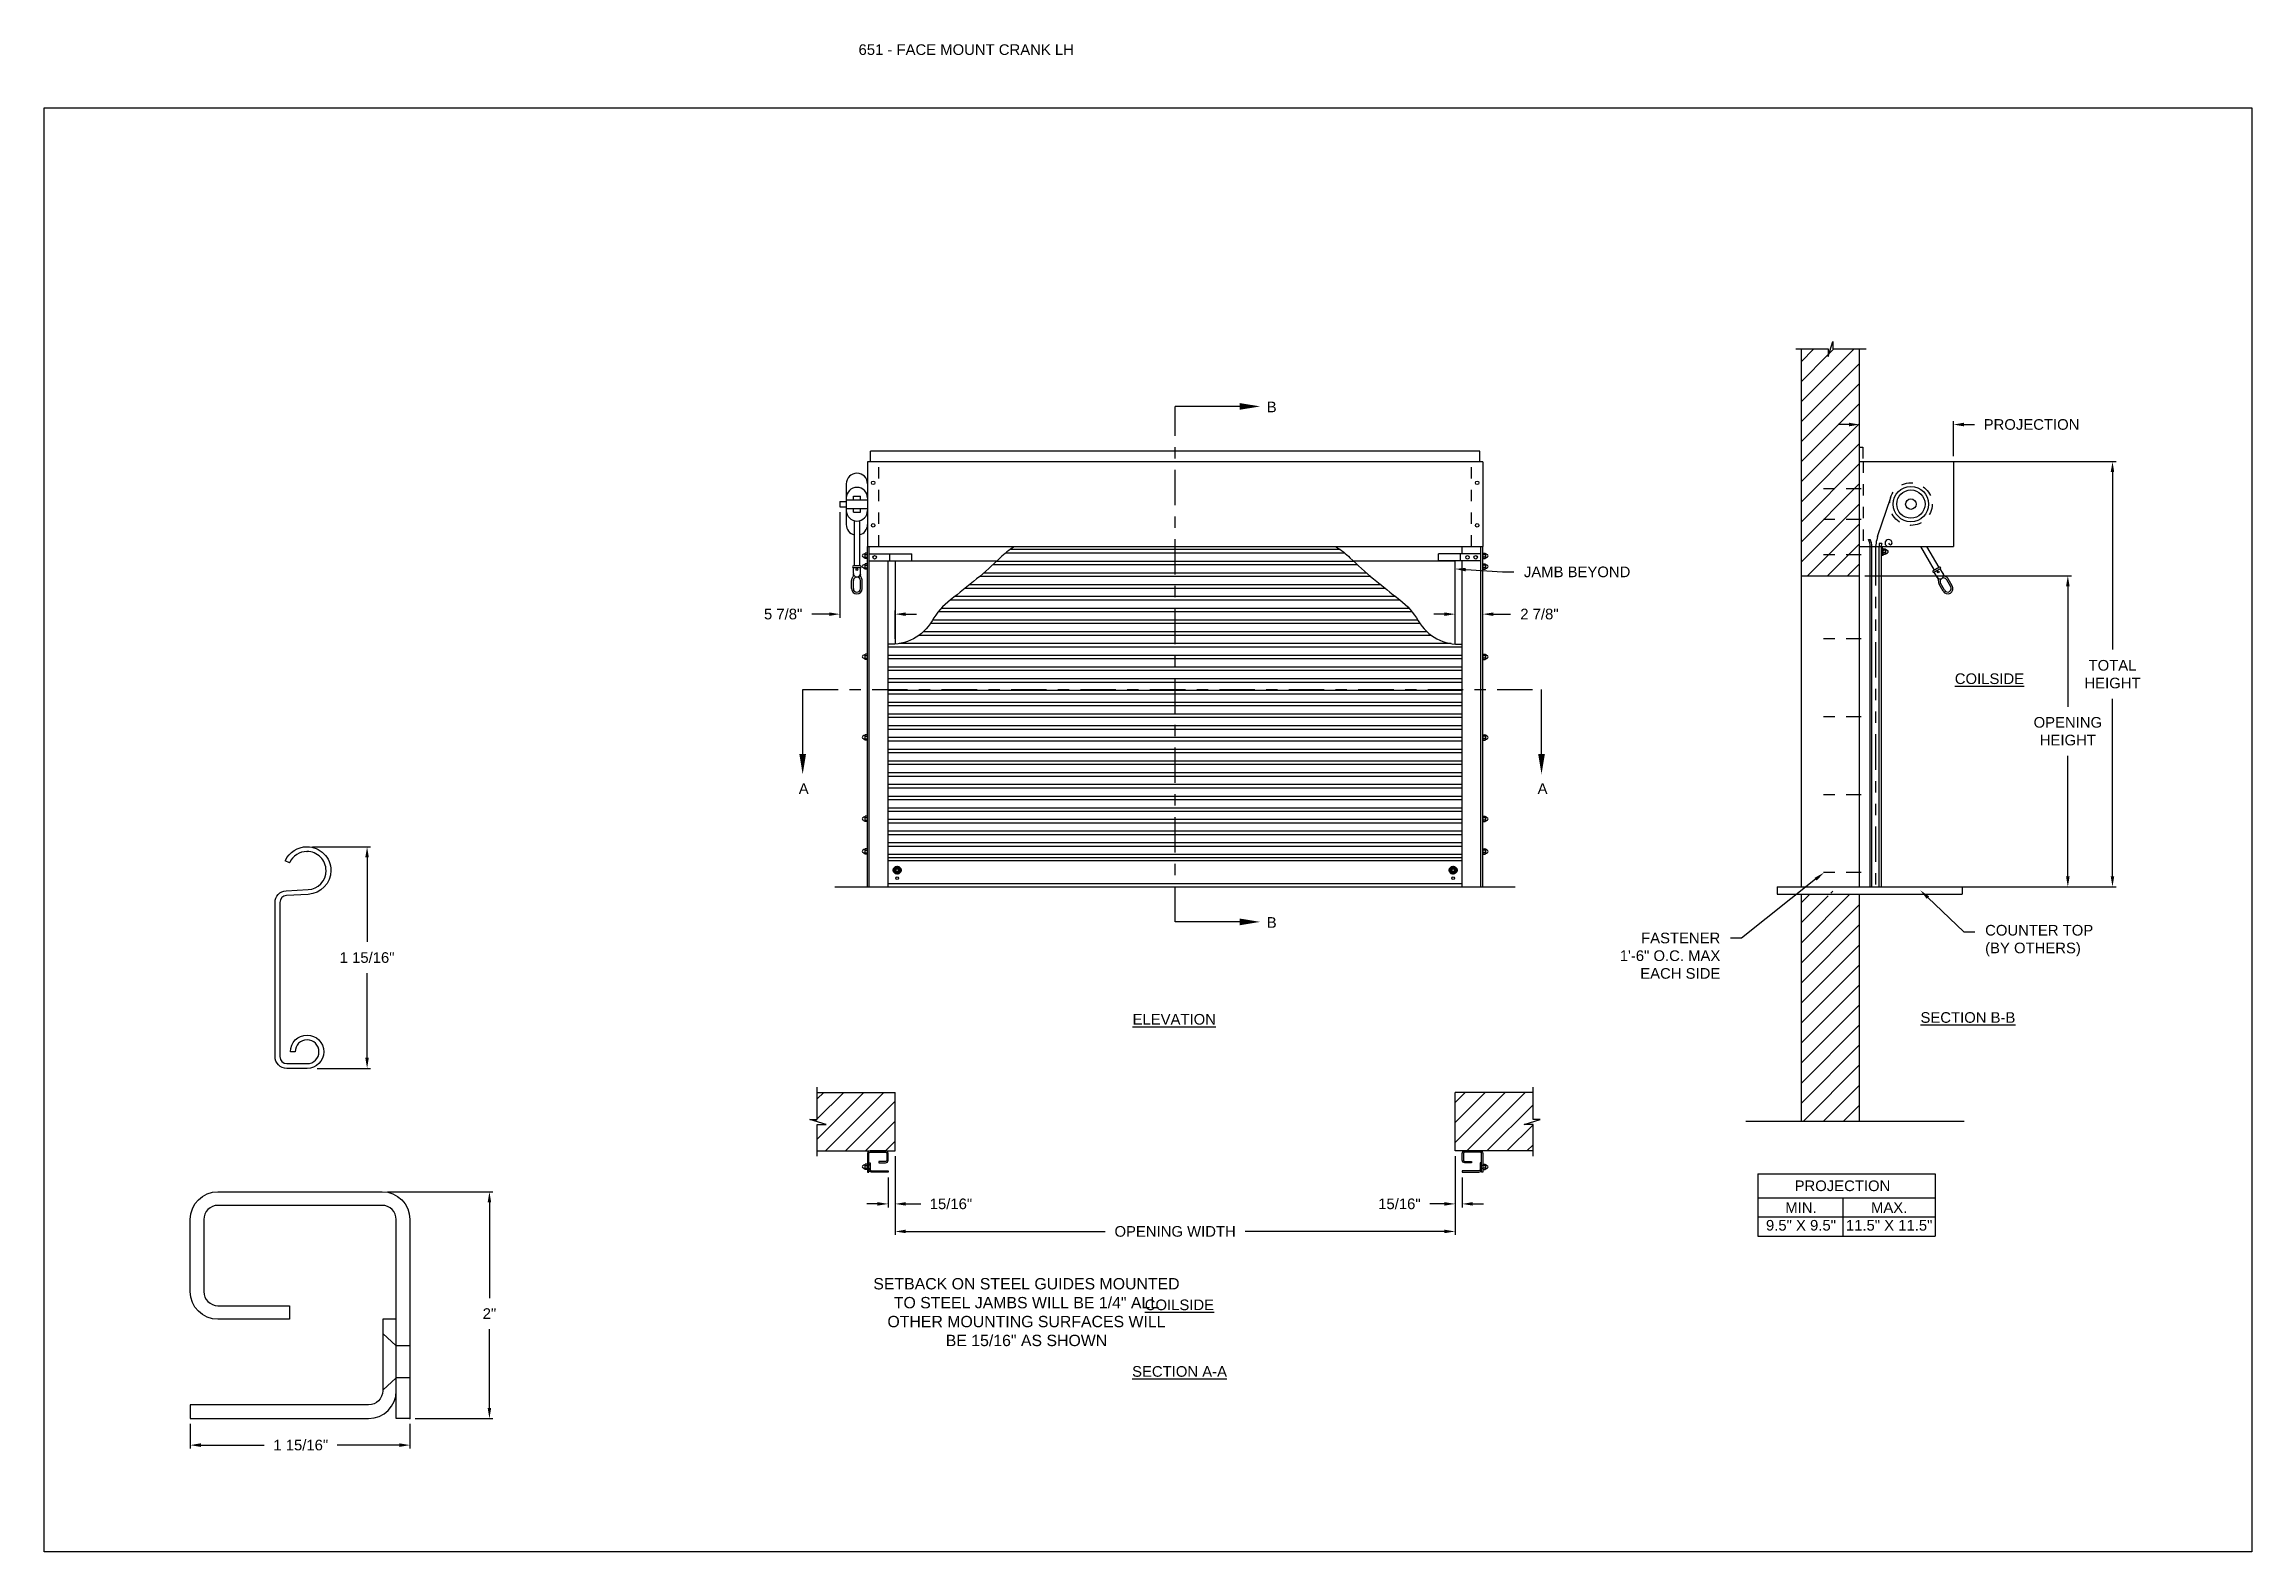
# Model space of a CAD drawing. Header units: inches. Extents: x 169.6 to 213.7, y 214.8 to 266.5.
# Drawn here: x 169.59 to 189.06, y 234.45 to 247.74 of the extents above; entities that cross this region are included whole.
import ezdxf
from ezdxf import colors
from ezdxf.entities.mleader import LeaderData, LeaderLine
from ezdxf.math import Vec2, Vec3

# ---------------------------------------------------------------- set-up
doc = ezdxf.new("R2010")
doc.units = ezdxf.units.IN
doc.header["$LTSCALE"] = 0.25
doc.header["$MEASUREMENT"] = 0
for name, pattern in [('CENTER', [2, 1.25, -0.25, 0.25, -0.25]), ('CENTER2', [1.125, 0.75, -0.125, 0.125, -0.125]), ('HIDDEN', [0.375, 0.25, -0.125]), ('HIDDEN2', [0.1875, 0.125, -0.0625]), ('PHANTOM', [2.5, 1.25, -0.25, 0.25, -0.25, 0.25, -0.25])]:
    doc.linetypes.add(name, pattern=pattern)
for name, color, linetype in [('ANNOTATIONS', 1, 'Continuous'), ('CRANK LH', 7, 'Continuous'), ('DETAILS', 4, 'Continuous'), ('SECTION CUTS', 6, 'CENTER')]:
    doc.layers.add(name, color=color, linetype=linetype)
doc.styles.add('ARIAL', font='arial.ttf', dxfattribs={"height": 0.09375})
doc.styles.get("Standard").update_dxf_attribs({"font": 'romans.shx'})
doc.dimstyles.new('ARIAL', dxfattribs={"dimtxt": 0.09375, "dimasz": 0.09375, "dimexe": 0.03125, "dimexo": 0.046875, "dimgap": 0.09, "dimtad": 0, "dimtih": 1, "dimtoh": 1, "dimdec": 4, "dimzin": 0, "dimdsep": 46, "dimlunit": 4, "dimtxsty": 'ARIAL', "dimcen": 0.09, "dimadec": 0, "dimazin": 0, "dimtfac": 1, "dimtdec": 4, "dimtix": 1, "dimtofl": 0, "dimtmove": 0, "dimatfit": 3, "dimfxl": 0.18, "dimfrac": 2, "dimtolj": 1, "dimtzin": 0, "dimarcsym": 0})
doc.dimstyles.new('STANDARD$0', dxfattribs={"dimtxt": 0.09375, "dimasz": 0.09375, "dimexe": 0.03125, "dimexo": 0.046875, "dimgap": 0.09, "dimtad": 0, "dimtih": 1, "dimtoh": 1, "dimdec": 4, "dimzin": 0, "dimdsep": 46, "dimtxsty": 'ARIAL', "dimcen": 0.09, "dimadec": 0, "dimazin": 0, "dimtfac": 1, "dimtdec": 4, "dimtofl": 0, "dimtmove": 0, "dimatfit": 1, "dimfxl": 1, "dimtolj": 1, "dimtzin": 0, "dimarcsym": 0})
pattern_1 = [(45, (-17.93396, -18.00192), (-0.088388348, 0.088388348), [])]
pattern_2 = [(45, (-18.69422, -18.00192), (-0.08838835, 0.08838835), [])]

msp = doc.modelspace()

# ---------------------------------------------------------------- texts
at = {"layer": 'ANNOTATIONS', "insert": (176.77122, 247.74099), "char_height": 0.09375, "width": 6.6097632, "attachment_point": 1, "line_spacing_factor": 0.86134, "style": 'ARIAL'}
msp.add_mtext('651 - FACE MOUNT CRANK LH', dxfattribs=at)
at = {"layer": 'ANNOTATIONS', "char_height": 0.09375, "attachment_point": 2, "style": 'ARIAL'}
for s, insert, width in [('{\\LCOILSIDE}', (186.74487, 242.19346), 1.3823677), ('{\\LELEVATION}', (179.55534, 239.18997), 3.0834986), ('{\\LSECTION B-B}', (186.55482, 239.20594), 1.3823677), ('{\\LCOILSIDE}', (179.60081, 236.6719), 1.3823677), ('{\\LSECTION A-A}', (179.60195, 236.08446), 1.3823677)]:
    msp.add_mtext(s, dxfattribs=dict(at, insert=insert, width=width))
for s, width, insert in [('PROJECTION ', 1.7594917, (185.44839, 237.72184)), ('MIN.\\P9.5" X 9.5" ', 0.6711642, (185.08236, 237.52985)), ('MAX.\\P11.5" X 11.5"', 0.7869326, (185.86001, 237.52985))]:
    msp.add_mtext_dynamic_manual_height_columns(s, width=width, gutter_width=1.36268, heights=[0], dxfattribs=dict(at, insert=insert))
at = {"layer": 'ANNOTATIONS', "linetype": 'Continuous', "insert": (176.90145, 236.86112), "char_height": 0.1, "attachment_point": 1, "style": 'ARIAL'}
msp.add_mtext('\\pxqc;SETBACK ON STEEL GUIDES MOUNTED\\PTO STEEL JAMBS WILL BE 1/4" ALL\\POTHER MOUNTING SURFACES WILL\\PBE 15/16" AS SHOWN', dxfattribs=at)
at = {"layer": 'SECTION CUTS', "style": 'ARIAL'}
for s, p in [('B', (180.37124, 244.49605)), ('A', (176.24391, 241.13043)), ('A', (182.75987, 241.13043)), ('B', (180.37124, 239.95033))]:
    msp.add_text(s, height=0.09375, dxfattribs=at).set_placement(p)

# ---------------------------------------------------------------- blocks, each defined once
blk = doc.blocks.new('*D20')
at = {"layer": 'ANNOTATIONS', "color": 0, "lineweight": -2, "transparency": 16777216}
for p, q in [((170.877, 235.575), (170.877, 235.357)), ((172.814, 235.575), (172.814, 235.357)), ((170.971, 235.388), (171.53, 235.388)), ((172.721, 235.388), (172.173, 235.388))]:
    blk.add_line(p, q, dxfattribs=at)
at = {"layer": 'ANNOTATIONS', "color": 0, "transparency": 16777216}
for points in [[(170.971, 235.404), (170.971, 235.372), (170.877, 235.388)], [(172.721, 235.404), (172.721, 235.372), (172.814, 235.388)]]:
    blk.add_solid(points, dxfattribs=at)
at = {"layer": 'defpoints', "color": 0, "transparency": 16777216}
for p in [(170.877, 235.622), (172.814, 235.622), (170.877, 235.388)]:
    blk.add_point(p, dxfattribs=at)
at = {"layer": 'ANNOTATIONS', "color": 0, "transparency": 16777216, "insert": (171.852, 235.388), "char_height": 0.09375, "attachment_point": 5, "style": 'ARIAL'}
blk.add_mtext('\\A1;1 15/16"', dxfattribs=at)
blk = doc.blocks.new('*D21')
at = {"layer": 'ANNOTATIONS', "color": 0, "lineweight": -2, "transparency": 16777216}
for p, q in [((172.616, 237.622), (173.547, 237.622)), ((173.516, 237.529), (173.516, 236.685)), ((173.516, 235.716), (173.516, 236.411)), ((172.861, 235.622), (173.547, 235.622))]:
    blk.add_line(p, q, dxfattribs=at)
at = {"layer": 'ANNOTATIONS', "color": 0, "transparency": 16777216}
for points in [[(173.5, 237.529), (173.531, 237.529), (173.516, 237.622)], [(173.5, 235.716), (173.531, 235.716), (173.516, 235.622)]]:
    blk.add_solid(points, dxfattribs=at)
at = {"layer": 'defpoints', "color": 0, "transparency": 16777216}
for p in [(172.569, 237.622), (173.516, 237.622), (172.814, 235.622)]:
    blk.add_point(p, dxfattribs=at)
at = {"layer": 'ANNOTATIONS', "color": 0, "transparency": 16777216, "insert": (173.516, 236.548), "char_height": 0.0938, "attachment_point": 5, "style": 'ARIAL'}
blk.add_mtext('\\A1;2"', dxfattribs=at)
blk = doc.blocks.new('*D19')
at = {"layer": 'ANNOTATIONS', "color": 0, "lineweight": -2, "transparency": 16777216}
for p, q in [((177.094, 237.936), (177.094, 237.241)), ((182.032, 237.936), (182.032, 237.241)), ((177.188, 237.272), (178.947, 237.272)), ((181.938, 237.272), (180.18, 237.272))]:
    blk.add_line(p, q, dxfattribs=at)
at = {"layer": 'ANNOTATIONS', "color": 0, "transparency": 16777216}
for points in [[(177.188, 237.288), (177.188, 237.257), (177.094, 237.272)], [(181.938, 237.288), (181.938, 237.257), (182.032, 237.272)]]:
    blk.add_solid(points, dxfattribs=at)
at = {"layer": 'defpoints', "color": 0, "transparency": 16777216}
for p in [(177.094, 237.982), (182.032, 237.982), (182.032, 237.272)]:
    blk.add_point(p, dxfattribs=at)
at = {"layer": 'ANNOTATIONS', "color": 0, "transparency": 16777216, "insert": (179.563, 237.272), "char_height": 0.09375, "width": 2.38041, "attachment_point": 5, "style": 'ARIAL'}
blk.add_mtext('\\A1;OPENING WIDTH', dxfattribs=at)
blk = doc.blocks.new('*D17')
at = {"layer": 'ANNOTATIONS', "color": 0, "lineweight": -2, "transparency": 16777216}
for p, q in [((182.032, 237.936), (182.032, 237.484)), ((182.094, 237.748), (182.094, 237.484)), ((181.938, 237.515), (181.808, 237.515)), ((182.188, 237.515), (182.282, 237.515))]:
    blk.add_line(p, q, dxfattribs=at)
at = {"layer": 'ANNOTATIONS', "color": 0, "transparency": 16777216}
for points in [[(181.938, 237.531), (181.938, 237.5), (182.032, 237.515)], [(182.188, 237.531), (182.188, 237.5), (182.094, 237.515)]]:
    blk.add_solid(points, dxfattribs=at)
at = {"layer": 'defpoints', "color": 0, "transparency": 16777216}
for p in [(182.032, 237.982), (182.094, 237.795), (182.094, 237.515)]:
    blk.add_point(p, dxfattribs=at)
at = {"layer": 'ANNOTATIONS', "color": 0, "transparency": 16777216, "insert": (181.541, 237.515), "char_height": 0.0938, "attachment_point": 5, "style": 'ARIAL'}
blk.add_mtext('\\A1;15/16"', dxfattribs=at)
blk = doc.blocks.new('*D18')
at = {"layer": 'ANNOTATIONS', "color": 0, "lineweight": -2, "transparency": 16777216}
for p, q in [((177.094, 237.936), (177.094, 237.484)), ((177.032, 237.748), (177.032, 237.484)), ((176.938, 237.515), (176.844, 237.515)), ((177.188, 237.515), (177.319, 237.515))]:
    blk.add_line(p, q, dxfattribs=at)
at = {"layer": 'ANNOTATIONS', "color": 0, "transparency": 16777216}
for points in [[(176.938, 237.531), (176.938, 237.5), (177.032, 237.515)], [(177.188, 237.531), (177.188, 237.5), (177.094, 237.515)]]:
    blk.add_solid(points, dxfattribs=at)
at = {"layer": 'defpoints', "color": 0, "transparency": 16777216}
for p in [(177.094, 237.982), (177.032, 237.795), (177.032, 237.515)]:
    blk.add_point(p, dxfattribs=at)
at = {"layer": 'ANNOTATIONS', "color": 0, "transparency": 16777216, "insert": (177.586, 237.515), "char_height": 0.0938, "attachment_point": 5, "style": 'ARIAL'}
blk.add_mtext('\\A1;15/16"', dxfattribs=at)
blk = doc.blocks.new('*X8')
at = {"color": 0, "linetype": 'Continuous'}
for p, q in [((2.144, 5.299), (2.185, 5.339)), ((2.144, 5.304), (2.18, 5.339)), ((2.144, 5.309), (2.174, 5.339)), ((2.145, 5.294), (2.189, 5.338)), ((2.146, 5.317), (2.167, 5.338)), ((2.147, 5.29), (2.193, 5.336)), ((2.149, 5.287), (2.167, 5.305)), ((2.151, 5.284), (2.168, 5.3)), ((2.154, 5.281), (2.17, 5.297)), ((2.157, 5.278), (2.174, 5.295)), ((2.16, 5.276), (2.178, 5.294)), ((2.164, 5.274), (2.209, 5.319)), ((2.168, 5.272), (2.211, 5.315)), ((2.172, 5.271), (2.212, 5.311)), ((2.177, 5.271), (2.212, 5.306)), ((2.178, 5.316), (2.196, 5.334)), ((2.183, 5.315), (2.2, 5.332)), ((2.183, 5.271), (2.212, 5.3)), ((2.186, 5.313), (2.203, 5.329)), ((2.188, 5.31), (2.205, 5.326)), ((2.189, 5.305), (2.207, 5.323)), ((2.191, 5.273), (2.21, 5.293))]:
    blk.add_line(p, q, dxfattribs=at)
blk = doc.blocks.new('*D14')
at = {"layer": 'ANNOTATIONS', "color": 0, "lineweight": -2, "transparency": 16777216}
for p, q in [((185.505, 244.388), (185.411, 244.388)), ((185.598, 244.234), (185.598, 244.419)), ((186.427, 244.108), (186.427, 244.419)), ((186.521, 244.388), (186.614, 244.388))]:
    blk.add_line(p, q, dxfattribs=at)
at = {"layer": 'ANNOTATIONS', "color": 0, "transparency": 16777216}
for points in [[(185.505, 244.404), (185.505, 244.372), (185.598, 244.388)], [(186.521, 244.404), (186.521, 244.372), (186.427, 244.388)]]:
    blk.add_solid(points, dxfattribs=at)
at = {"layer": 'defpoints', "color": 0, "transparency": 16777216}
for p in [(186.427, 244.388), (185.598, 244.187), (186.427, 244.061)]:
    blk.add_point(p, dxfattribs=at)
at = {"layer": 'ANNOTATIONS', "color": 0, "transparency": 16777216, "insert": (187.116, 244.388), "char_height": 0.09375, "attachment_point": 5, "style": 'ARIAL'}
blk.add_mtext('\\A1;PROJECTION', dxfattribs=at)
blk = doc.blocks.new('*D15')
at = {"layer": 'ANNOTATIONS', "color": 0, "lineweight": -2, "transparency": 16777216}
for p, q in [((185.645, 243.054), (187.467, 243.054)), ((187.436, 242.96), (187.436, 241.9)), ((187.436, 240.405), (187.436, 241.465)), ((185.896, 240.311), (187.467, 240.311))]:
    blk.add_line(p, q, dxfattribs=at)
at = {"layer": 'ANNOTATIONS', "color": 0, "transparency": 16777216}
for points in [[(187.42, 242.96), (187.452, 242.96), (187.436, 243.054)], [(187.42, 240.405), (187.452, 240.405), (187.436, 240.311)]]:
    blk.add_solid(points, dxfattribs=at)
at = {"layer": 'defpoints', "color": 0, "transparency": 16777216}
for p in [(185.598, 243.054), (185.849, 240.311), (187.436, 240.311)]:
    blk.add_point(p, dxfattribs=at)
at = {"layer": 'ANNOTATIONS', "color": 0, "transparency": 16777216, "insert": (187.436, 241.683), "char_height": 0.09375, "attachment_point": 5, "style": 'ARIAL'}
blk.add_mtext('\\A1;OPENING \\PHEIGHT', dxfattribs=at)
blk = doc.blocks.new('*D16')
at = {"layer": 'ANNOTATIONS', "color": 0, "lineweight": -2, "transparency": 16777216}
for p, q in [((186.395, 244.061), (187.861, 244.061)), ((187.83, 243.968), (187.83, 242.404)), ((187.83, 240.405), (187.83, 241.969)), ((186.395, 240.311), (187.861, 240.311))]:
    blk.add_line(p, q, dxfattribs=at)
at = {"layer": 'ANNOTATIONS', "color": 0, "transparency": 16777216}
for points in [[(187.814, 243.968), (187.845, 243.968), (187.83, 244.061)], [(187.814, 240.405), (187.845, 240.405), (187.83, 240.311)]]:
    blk.add_solid(points, dxfattribs=at)
at = {"layer": 'defpoints', "color": 0, "transparency": 16777216}
for p in [(186.348, 244.061), (186.348, 240.311), (187.83, 240.311)]:
    blk.add_point(p, dxfattribs=at)
at = {"layer": 'ANNOTATIONS', "color": 0, "transparency": 16777216, "insert": (187.83, 242.186), "char_height": 0.0938, "attachment_point": 5, "style": 'ARIAL'}
blk.add_mtext('\\A1;TOTAL \\PHEIGHT', dxfattribs=at)
blk = doc.blocks.new('*D22')
at = {"layer": 'ANNOTATIONS', "color": 0, "lineweight": -2, "transparency": 16777216}
for p, q in [((176.606, 243.615), (176.606, 242.684)), ((176.512, 242.716), (176.359, 242.716)), ((177.094, 242.499), (177.094, 242.747)), ((177.188, 242.716), (177.282, 242.716))]:
    blk.add_line(p, q, dxfattribs=at)
at = {"layer": 'ANNOTATIONS', "color": 0, "transparency": 16777216}
for points in [[(176.512, 242.731), (176.512, 242.7), (176.606, 242.716)], [(177.188, 242.731), (177.188, 242.7), (177.094, 242.716)]]:
    blk.add_solid(points, dxfattribs=at)
at = {"layer": 'defpoints', "color": 0, "transparency": 16777216}
for p in [(176.606, 243.662), (176.606, 242.716), (177.094, 242.452)]:
    blk.add_point(p, dxfattribs=at)
at = {"layer": 'ANNOTATIONS', "color": 0, "transparency": 16777216, "insert": (176.106, 242.716), "char_height": 0.0938, "attachment_point": 5, "style": 'ARIAL'}
blk.add_mtext('\\A1;5 7/8"', dxfattribs=at)
blk = doc.blocks.new('*D23')
at = {"layer": 'ANNOTATIONS', "color": 0, "lineweight": -2, "transparency": 16777216}
for p, q in [((181.938, 242.716), (181.844, 242.716)), ((182.032, 242.499), (182.032, 242.747)), ((182.276, 242.274), (182.276, 242.747)), ((182.37, 242.716), (182.522, 242.716))]:
    blk.add_line(p, q, dxfattribs=at)
at = {"layer": 'ANNOTATIONS', "color": 0, "transparency": 16777216}
for points in [[(181.938, 242.731), (181.938, 242.7), (182.032, 242.716)], [(182.37, 242.731), (182.37, 242.7), (182.276, 242.716)]]:
    blk.add_solid(points, dxfattribs=at)
at = {"layer": 'defpoints', "color": 0, "transparency": 16777216}
for p in [(182.276, 242.716), (182.032, 242.452), (182.276, 242.227)]:
    blk.add_point(p, dxfattribs=at)
at = {"layer": 'ANNOTATIONS', "color": 0, "transparency": 16777216, "insert": (182.776, 242.716), "char_height": 0.0938, "attachment_point": 5, "style": 'ARIAL'}
blk.add_mtext('\\A1;2 7/8"', dxfattribs=at)
blk = doc.blocks.new('*D61')
at = {"layer": 'ANNOTATIONS', "color": 0, "lineweight": -2, "transparency": 16777216}
for p, q in [((171.954, 240.665), (172.468, 240.665)), ((172.437, 240.571), (172.437, 239.826)), ((172.437, 238.804), (172.437, 239.549)), ((171.996, 238.71), (172.468, 238.71))]:
    blk.add_line(p, q, dxfattribs=at)
at = {"layer": 'ANNOTATIONS', "color": 0, "transparency": 16777216}
for points in [[(172.421, 240.571), (172.452, 240.571), (172.437, 240.665)], [(172.421, 238.804), (172.452, 238.804), (172.437, 238.71)]]:
    blk.add_solid(points, dxfattribs=at)
at = {"layer": 'defpoints', "color": 0, "transparency": 16777216}
for p in [(171.907, 240.665), (171.949, 238.71), (172.437, 238.71)]:
    blk.add_point(p, dxfattribs=at)
at = {"layer": 'ANNOTATIONS', "color": 0, "transparency": 16777216, "insert": (172.437, 239.687), "char_height": 0.09375, "attachment_point": 5, "style": 'ARIAL'}
blk.add_mtext('\\A1;1 15/16"', dxfattribs=at)

# ---------------------------------------------------------------- dimensions: what is measured, and where the dimension line sits
at = {"layer": 'ANNOTATIONS'}
for base, p1, p2, text, picture, middle in [((186.42691, 244.38793), (185.59848, 244.1872), (186.42691, 244.06139), 'PROJECTION', '*D14', (187.11602, 244.38793)), ((182.27611, 242.71561), (182.03197, 242.45202), (182.27611, 242.22688), '2 7/8"', '*D23', (182.77611, 242.71561)), ((177.03197, 237.51516), (177.09447, 237.9825), (177.03197, 237.7951), '15/16"', '*D18', (177.58554, 237.51516)), ((182.09447, 237.51516), (182.03197, 237.9825), (182.09447, 237.7951), '15/16"', '*D17', (181.54089, 237.51516))]:
    dim = msp.add_linear_dim(base=base, p1=p1, p2=p2, text=text, dimstyle='STANDARD$0', dxfattribs=at)
    dim.commit()
    dim.dimension.update_dxf_attribs({"geometry": picture, "text_midpoint": middle, "dimtype": 160})
for base, p1, p2, text, picture, middle in [((187.8298, 240.31139), (186.34848, 244.06139), (186.34848, 240.31139), 'TOTAL \\PHEIGHT', '*D16', (187.8298, 242.18639)), ((187.43605, 240.31139), (185.59848, 243.05419), (185.84878, 240.31139), 'OPENING \\PHEIGHT', '*D15', (187.43605, 241.68279))]:
    dim = msp.add_linear_dim(base=base, p1=p1, p2=p2, angle=90, text=text, dimstyle='STANDARD$0', dxfattribs=at)
    dim.commit()
    dim.dimension.update_dxf_attribs({"geometry": picture, "text_midpoint": middle})
for base, p1, p2, angle, text, picture, middle in [((176.60609, 242.71561), (177.09447, 242.45236), (176.60609, 243.66195), 180, '5 7/8"', '*D22', (176.10609, 242.71561)), ((172.43684, 238.70996), (171.90727, 240.66477), (171.94944, 238.70996), 90, '1 15/16"', '*D61', (172.43684, 239.68737))]:
    dim = msp.add_linear_dim(base=base, p1=p1, p2=p2, angle=angle, text=text, dimstyle='STANDARD$0', dxfattribs=at)
    dim.commit()
    dim.dimension.update_dxf_attribs({"geometry": picture, "text_midpoint": middle, "dimtype": 160})
dim = msp.add_linear_dim(base=(182.03197, 237.27229), p1=(177.09447, 237.9825), p2=(182.03197, 237.9825), text='OPENING WIDTH', dimstyle='STANDARD$0', dxfattribs=at)
dim.commit()
dim.dimension.update_dxf_attribs({"geometry": '*D19', "text_midpoint": (179.56322, 237.27229)})
for base, p2, angle, picture, middle in [((173.51571, 237.62233), (172.56934, 237.62233), 90, '*D21', (173.51571, 236.54773)), ((170.87684, 235.38803), (170.87684, 235.62233), 180, '*D20', (171.85177, 235.38803))]:
    dim = msp.add_linear_dim(base=base, p1=(172.81434, 235.62233), p2=p2, angle=angle, dimstyle='ARIAL', dxfattribs=at)
    dim.commit()
    dim.dimension.update_dxf_attribs({"geometry": picture, "text_midpoint": middle, "dimtype": 160})

# ---------------------------------------------------------------- hatches: boundary and pattern name
at = {"layer": 'CRANK LH', "linetype": 'Continuous'}
h = msp.add_hatch(dxfattribs=at)
h.set_pattern_fill('ANSI31', color=256, style=0)
h.set_pattern_definition(pattern_1)
h.paths.add_polyline_path([(185.59848, 244.32132), (185.59848, 245.05591), (185.36198, 245.05591), (185.36198, 245.12057), (185.32357, 244.98721), (185.32357, 245.05591), (185.08285, 245.05591), (185.08285, 244.50561)])
h.paths.add_polyline_path([(185.08285, 244.50561), (185.08285, 243.05419), (185.59848, 243.05419), (185.59848, 244.30756), (185.59848, 244.32132)])
h = msp.add_hatch(dxfattribs=at)
h.set_pattern_fill('ANSI31', color=256, style=0)
h.set_pattern_definition(pattern_1)
h.paths.add_polyline_path([(185.59848, 240.24739), (185.36198, 240.24739), (185.36198, 240.31205), (185.32357, 240.17869), (185.32357, 240.24739), (185.08285, 240.24739), (185.08285, 238.24567), (185.59848, 238.24567)])
at = {"layer": 'CRANK LH'}
h = msp.add_hatch(dxfattribs=at)
h.set_pattern_fill('ANSI31', color=256, style=0)
h.set_pattern_definition(pattern_2)
h.paths.add_polyline_path([(177.09447, 238.49812), (176.40697, 238.49812), (176.40697, 238.26092), (176.34286, 238.26092), (176.48493, 238.21402), (176.40697, 238.21402), (176.40697, 237.9825), (177.09447, 237.9825), (177.09447, 238.145)])
h = msp.add_hatch(dxfattribs=at)
h.set_pattern_fill('ANSI31', color=256, style=0)
h.set_pattern_definition(pattern_2)
h.paths.add_polyline_path([(182.78357, 238.26092), (182.71947, 238.26092), (182.71947, 238.49812), (182.03197, 238.49812), (182.03197, 237.9825), (182.05014, 237.9825), (182.71947, 237.9825), (182.71947, 238.21402), (182.6415, 238.21402)])

# ---------------------------------------------------------------- linework, layer by layer
at = {"layer": 'ANNOTATIONS'}
for p, q in [((184.70218, 237.78128), (184.70218, 237.2299)), ((184.70218, 237.78128), (186.26729, 237.78128)), ((186.26729, 237.78128), (186.26729, 237.2299)), ((184.70218, 237.5698), (186.26729, 237.5698)), ((185.45255, 237.5698), (185.45255, 237.2299)), ((184.70218, 237.39985), (186.26729, 237.39985)), ((184.70218, 237.2299), (186.26729, 237.2299))]:
    msp.add_line(p, q, dxfattribs=at)
at = {"layer": 'CRANK LH', "linetype": 'Continuous'}
for p, q in [((185.03646, 245.05591), (185.32357, 245.05591)), ((185.08285, 245.05591), (185.08285, 240.31139)), ((185.32357, 244.98721), (185.36198, 245.12057)), ((185.32357, 245.05591), (185.32357, 244.98721)), ((185.36198, 245.12057), (185.36198, 245.05591)), ((185.36198, 245.05591), (185.65717, 245.05591)), ((185.59848, 240.31139), (185.59848, 245.05591)), ((182.25072, 244.15314), (176.87572, 244.15314)), ((176.87572, 244.05939), (176.87572, 244.15314)), ((182.25072, 244.05939), (182.25072, 244.15314)), ((185.59848, 244.1872), (185.6272, 244.1872)), ((185.6272, 244.1872), (185.6272, 244.08749)), ((182.27611, 244.05939), (176.85032, 244.05939)), ((176.85032, 244.05939), (176.85032, 243.31139)), ((182.27611, 244.05939), (182.27611, 243.31139)), ((185.59848, 244.06139), (186.42691, 244.06139)), ((186.42691, 244.06139), (186.42691, 243.31139)), ((176.66282, 243.86508), (176.66282, 243.5057)), ((176.85032, 243.86508), (176.85032, 243.5057)), ((176.60609, 243.70883), (176.60609, 243.66195)), ((176.72532, 243.72445), (176.72532, 243.7557)), ((176.72532, 243.61508), (176.72532, 243.64633)), ((176.78782, 243.72445), (176.78782, 243.7557)), ((176.78782, 243.61508), (176.78782, 243.64633)), ((185.75873, 243.40047), (185.87407, 243.74579)), ((176.73314, 243.53982), (176.73314, 243.14055)), ((176.78001, 243.53982), (176.78001, 243.14055)), ((185.67691, 243.37389), (185.69253, 243.37389)), ((176.81826, 243.24577), (176.80927, 243.24058)), ((176.81878, 243.21494), (176.80928, 243.22041)), ((176.82691, 243.24821), (176.82682, 243.2121)), ((176.84737, 243.20706), (176.83008, 243.20706)), ((176.83011, 243.21878), (176.8471, 243.21878)), ((176.83049, 243.24221), (176.84726, 243.24221)), ((176.84699, 243.25393), (176.83089, 243.25393)), ((176.85032, 240.31139), (176.85032, 243.31139)), ((176.85032, 243.31139), (182.27611, 243.31139)), ((176.86595, 240.31139), (176.86595, 243.31139)), ((176.86595, 243.24889), (177.24095, 243.24889)), ((176.86595, 243.18639), (177.24095, 243.18639)), ((177.03197, 240.31139), (177.03197, 243.18639)), ((177.04759, 243.18639), (177.04759, 243.24889)), ((177.09447, 243.18439), (177.09447, 242.45236)), ((177.99171, 243.18439), (177.09447, 243.18439)), ((177.24095, 243.18639), (177.24095, 243.24889)), ((181.1377, 243.18158), (177.98874, 243.18158)), ((181.05909, 243.25394), (178.06734, 243.25394)), ((181.01866, 243.28519), (178.10777, 243.28519)), ((182.03197, 243.18439), (181.13472, 243.18439)), ((182.26048, 243.24889), (181.88548, 243.24889)), ((181.88548, 243.18639), (181.88548, 243.24889)), ((182.26048, 243.18639), (181.88548, 243.18639)), ((182.03197, 242.45202), (182.03197, 243.18439)), ((182.07884, 243.18639), (182.07884, 243.24889)), ((182.09447, 243.24889), (182.09447, 243.31139)), ((182.09447, 240.31139), (182.09447, 243.18639)), ((182.26048, 240.31139), (182.26048, 243.31139)), ((182.27611, 240.31139), (182.27611, 243.31139)), ((182.27906, 243.20706), (182.29635, 243.20706)), ((182.29594, 243.24221), (182.27917, 243.24221)), ((182.29633, 243.21878), (182.27933, 243.21878)), ((182.27945, 243.25393), (182.29554, 243.25393)), ((182.29952, 243.24821), (182.29961, 243.2121)), ((182.30765, 243.21494), (182.31715, 243.22041)), ((182.30817, 243.24577), (182.31716, 243.24058)), ((185.59848, 243.31139), (186.42691, 243.31139)), ((185.67691, 243.31139), (185.70816, 243.31139)), ((185.69253, 240.31139), (185.69253, 243.31139)), ((185.70816, 240.31139), (185.70816, 243.31139)), ((185.70816, 243.31139), (185.77066, 243.31139)), ((185.77066, 240.31139), (185.77066, 243.31139)), ((185.77066, 243.31139), (185.79019, 243.31139)), ((185.77463, 243.34264), (185.79416, 243.34264)), ((185.79019, 243.31139), (185.79019, 240.31139)), ((185.80582, 243.29825), (185.79019, 243.29825)), ((185.79019, 243.23575), (185.80582, 243.23575)), ((185.80582, 243.23575), (185.80582, 243.29825)), ((185.80877, 243.24356), (185.82606, 243.24356)), ((185.82565, 243.27872), (185.80888, 243.27872)), ((185.82603, 243.25528), (185.80904, 243.25528)), ((185.80915, 243.29044), (185.82525, 243.29044)), ((185.82923, 243.28471), (185.82932, 243.24861)), ((185.83735, 243.25144), (185.84686, 243.25692)), ((185.83788, 243.28227), (185.84687, 243.27708)), ((186.13605, 243.31139), (186.25631, 243.1031)), ((186.19018, 243.31139), (186.2969, 243.12654)), ((176.7097, 242.941), (176.7097, 243.01206)), ((176.78782, 243.12493), (176.72532, 243.12493)), ((176.72532, 243.07456), (176.72532, 243.12493)), ((176.72532, 242.941), (176.72532, 243.01206)), ((176.78782, 243.07456), (176.78782, 243.12493)), ((176.80345, 242.941), (176.80345, 243.01206)), ((176.81826, 243.15202), (176.80927, 243.14683)), ((176.81878, 243.12119), (176.80928, 243.12666)), ((176.82691, 243.15446), (176.82682, 243.11835)), ((176.84737, 243.11331), (176.83008, 243.11331)), ((176.83011, 243.12503), (176.8471, 243.12503)), ((176.83049, 243.14846), (176.84726, 243.14846)), ((176.84699, 243.16018), (176.83089, 243.16018)), ((181.28991, 243.04671), (177.83652, 243.04671)), ((181.25291, 243.07796), (177.87353, 243.07796)), ((181.1713, 243.15033), (177.95513, 243.15033)), ((182.27906, 243.11331), (182.29635, 243.11331)), ((182.29594, 243.14846), (182.27917, 243.14846)), ((182.29633, 243.12503), (182.27933, 243.12503)), ((182.27945, 243.16018), (182.29554, 243.16018)), ((182.29952, 243.15446), (182.29961, 243.11835)), ((182.30765, 243.12119), (182.31715, 243.12666)), ((182.30817, 243.15202), (182.31716, 243.14683)), ((185.08285, 243.05419), (185.59848, 243.05419)), ((186.31148, 243.11691), (186.25735, 243.08566)), ((186.28253, 243.04204), (186.25735, 243.08566)), ((186.33666, 243.07329), (186.31148, 243.11691)), ((186.34931, 242.92638), (186.31378, 242.98792)), ((186.41697, 242.96544), (186.38144, 243.02698)), ((181.548, 242.83948), (177.57843, 242.83948)), ((181.50836, 242.87073), (177.61807, 242.87073)), ((181.41751, 242.9431), (177.70892, 242.9431)), ((181.37869, 242.97435), (177.74774, 242.97435)), ((186.33578, 242.91856), (186.30025, 242.98011)), ((181.72256, 242.63225), (177.40387, 242.63225)), ((181.703, 242.6635), (177.42343, 242.6635)), ((181.65228, 242.73587), (177.47415, 242.73587)), ((181.62549, 242.76712), (177.50094, 242.76712)), ((182.09447, 242.42502), (177.03197, 242.42502)), ((181.99803, 242.45627), (177.1284, 242.45627)), ((181.8239, 242.52864), (177.30253, 242.52864)), ((181.78537, 242.55989), (177.34106, 242.55989)), ((176.81907, 242.35514), (176.81008, 242.34995)), ((176.8196, 242.32431), (176.81009, 242.32978)), ((176.82773, 242.35758), (176.82763, 242.32148)), ((176.84818, 242.31643), (176.83089, 242.31643)), ((176.83092, 242.32815), (176.84791, 242.32815)), ((176.8313, 242.35159), (176.84808, 242.35159)), ((176.8478, 242.36331), (176.8317, 242.36331)), ((182.09447, 242.35266), (177.03197, 242.35266)), ((182.09447, 242.32141), (177.03197, 242.32141)), ((182.09447, 242.24905), (177.03197, 242.24905)), ((182.09447, 242.2178), (177.03197, 242.2178)), ((182.27988, 242.31643), (182.29717, 242.31643)), ((182.29676, 242.35159), (182.27998, 242.35159)), ((182.29714, 242.32815), (182.28014, 242.32815)), ((182.28026, 242.36331), (182.29635, 242.36331)), ((182.30033, 242.35758), (182.30042, 242.32148)), ((182.30846, 242.32431), (182.31796, 242.32978)), ((182.30898, 242.35514), (182.31797, 242.34995)), ((182.09447, 242.14543), (177.03197, 242.14543)), ((182.09447, 242.11418), (177.03197, 242.11418)), ((182.09447, 242.04182), (177.03197, 242.04182)), ((182.09447, 242.01057), (177.03197, 242.01057)), ((182.09447, 241.9382), (177.03197, 241.9382)), ((182.09447, 241.90695), (177.03197, 241.90695)), ((182.09447, 241.83459), (177.03197, 241.83459)), ((176.81826, 241.64431), (176.80927, 241.63911)), ((176.82691, 241.64674), (176.82682, 241.61064)), ((176.83049, 241.64075), (176.84726, 241.64075)), ((176.84699, 241.65247), (176.83089, 241.65247)), ((182.09447, 241.80334), (177.03197, 241.80334)), ((182.09447, 241.73097), (177.03197, 241.73097)), ((182.09447, 241.69972), (177.03197, 241.69972)), ((182.09447, 241.62736), (177.03197, 241.62736)), ((182.29594, 241.64075), (182.27917, 241.64075)), ((182.27945, 241.65247), (182.29554, 241.65247)), ((182.29952, 241.64674), (182.29961, 241.61064)), ((182.30817, 241.64431), (182.31716, 241.63911)), ((176.81878, 241.61348), (176.80928, 241.61895)), ((176.84737, 241.6056), (176.83008, 241.6056)), ((176.83011, 241.61731), (176.8471, 241.61731)), ((182.09447, 241.59611), (177.03197, 241.59611)), ((182.09447, 241.52374), (177.03197, 241.52374)), ((182.09447, 241.49249), (177.03197, 241.49249)), ((182.27906, 241.6056), (182.29635, 241.6056)), ((182.29633, 241.61731), (182.27933, 241.61731)), ((182.30765, 241.61348), (182.31715, 241.61895)), ((182.09447, 241.42013), (177.03197, 241.42013)), ((182.09447, 241.38888), (177.03197, 241.38888)), ((182.09447, 241.31651), (177.03197, 241.31651)), ((182.09447, 241.28526), (177.03197, 241.28526)), ((182.09447, 241.2129), (177.03197, 241.2129)), ((182.09447, 241.18165), (177.03197, 241.18165)), ((182.09447, 241.10929), (177.03197, 241.10929)), ((182.09447, 241.07804), (177.03197, 241.07804)), ((176.81826, 240.92556), (176.80927, 240.92036)), ((176.81878, 240.89473), (176.80928, 240.9002)), ((176.82691, 240.92799), (176.82682, 240.89189)), ((176.84737, 240.88685), (176.83008, 240.88685)), ((176.83011, 240.89856), (176.8471, 240.89856)), ((176.83049, 240.922), (176.84726, 240.922)), ((176.84699, 240.93372), (176.83089, 240.93372)), ((182.09447, 241.00567), (177.03197, 241.00567)), ((182.09447, 240.97442), (177.03197, 240.97442)), ((182.09447, 240.9052), (177.03197, 240.9052)), ((182.09447, 240.87395), (177.03197, 240.87395)), ((182.27906, 240.88685), (182.29635, 240.88685)), ((182.29594, 240.922), (182.27917, 240.922)), ((182.29633, 240.89856), (182.27933, 240.89856)), ((182.27945, 240.93372), (182.29554, 240.93372)), ((182.29952, 240.92799), (182.29961, 240.89189)), ((182.30765, 240.89473), (182.31715, 240.9002)), ((182.30817, 240.92556), (182.31716, 240.92036)), ((182.09447, 240.80158), (177.03197, 240.80158)), ((182.09447, 240.77033), (177.03197, 240.77033)), ((182.09447, 240.69797), (177.03197, 240.69797)), ((182.09447, 240.66672), (177.03197, 240.66672)), ((176.81826, 240.63916), (176.80927, 240.63397)), ((176.81878, 240.60833), (176.80928, 240.6138)), ((176.82691, 240.6416), (176.82682, 240.60549)), ((176.84737, 240.60045), (176.83008, 240.60045)), ((176.83011, 240.61217), (176.8471, 240.61217)), ((176.83049, 240.63561), (176.84726, 240.63561)), ((176.84699, 240.64733), (176.83089, 240.64733)), ((182.09447, 240.5973), (177.03197, 240.5973)), ((182.09447, 240.56605), (177.03197, 240.56605)), ((182.09447, 240.54114), (177.03197, 240.54114)), ((182.27906, 240.60045), (182.29635, 240.60045)), ((182.29594, 240.63561), (182.27917, 240.63561)), ((182.29633, 240.61217), (182.27933, 240.61217)), ((182.27945, 240.64733), (182.29554, 240.64733)), ((182.29952, 240.6416), (182.29961, 240.60549)), ((182.30765, 240.60833), (182.31715, 240.6138)), ((182.30817, 240.63916), (182.31716, 240.63397)), ((182.09447, 240.33845), (177.03197, 240.33845)), ((184.8735, 240.31139), (186.50473, 240.31139)), ((184.8735, 240.31139), (184.8735, 240.24739)), ((186.50473, 240.31139), (186.50473, 240.24739)), ((184.8735, 240.24739), (186.50473, 240.24739)), ((185.08285, 240.24739), (185.08285, 238.24604)), ((185.59848, 238.24604), (185.59848, 240.24739)), ((176.40697, 238.26092), (176.40697, 238.545)), ((182.71947, 238.26092), (182.71947, 238.545)), ((176.48493, 238.21402), (176.34286, 238.26092)), ((176.34286, 238.26092), (176.40697, 238.26092)), ((176.40697, 237.93562), (176.40697, 238.21402)), ((176.40697, 238.21402), (176.48493, 238.21402)), ((182.6415, 238.21402), (182.78357, 238.26092)), ((182.71947, 238.21402), (182.6415, 238.21402)), ((182.78357, 238.26092), (182.71947, 238.26092)), ((182.71947, 237.93562), (182.71947, 238.21402)), ((184.5971, 238.24604), (186.52083, 238.24604)), ((176.81826, 237.85725), (176.80927, 237.85206)), ((176.81878, 237.82642), (176.80928, 237.83189)), ((176.82691, 237.85969), (176.82682, 237.82358)), ((176.84737, 237.81854), (176.83008, 237.81854)), ((176.83011, 237.83026), (176.8471, 237.83026)), ((176.83049, 237.85369), (176.84726, 237.85369)), ((176.84699, 237.86541), (176.83089, 237.86541)), ((176.85033, 237.85994), (176.85032, 237.82379)), ((176.85032, 237.85516), (176.86157, 237.85516)), ((176.85032, 237.82879), (176.86157, 237.82879)), ((176.87282, 237.86541), (176.86157, 237.85516)), ((176.87282, 237.81854), (176.86157, 237.82879)), ((182.25361, 237.86541), (182.26486, 237.85516)), ((182.25361, 237.81854), (182.26486, 237.82879)), ((182.27611, 237.85516), (182.26486, 237.85516)), ((182.27611, 237.82879), (182.26486, 237.82879)), ((182.2761, 237.85994), (182.27611, 237.82379)), ((182.27906, 237.81854), (182.29635, 237.81854)), ((182.29594, 237.85369), (182.27917, 237.85369)), ((182.29633, 237.83026), (182.27933, 237.83026)), ((182.27945, 237.86541), (182.29554, 237.86541)), ((182.29952, 237.85969), (182.29961, 237.82358)), ((182.30765, 237.82642), (182.31715, 237.83189)), ((182.30817, 237.85725), (182.31716, 237.85206))]:
    msp.add_line(p, q, dxfattribs=at)
at = {"layer": 'CRANK LH', "linetype": 'HIDDEN'}
for p, q in [((176.94993, 243.31139), (176.94993, 244.05939)), ((176.94993, 243.31139), (176.94993, 244.05939)), ((182.1765, 243.31139), (182.1765, 244.05939))]:
    msp.add_line(p, q, dxfattribs=at)
at = {"layer": 'CRANK LH', "linetype": 'HIDDEN2'}
msp.add_line((185.62973, 244.06139), (185.62973, 243.31139), dxfattribs=at)
at = {"layer": 'CRANK LH', "linetype": 'CENTER2', "ltscale": 0.7}
for p, q in [((185.6129, 243.8215), (185.20665, 243.8215)), ((185.6129, 243.55128), (185.20665, 243.55128)), ((185.6129, 243.2399), (185.20665, 243.2399)), ((185.6129, 242.49889), (185.20665, 242.49889)), ((185.6129, 241.81139), (185.20665, 241.81139)), ((185.6129, 241.12389), (185.20665, 241.12389)), ((185.6129, 240.43639), (185.20665, 240.43639))]:
    msp.add_line(p, q, dxfattribs=at)
at = {"layer": 'CRANK LH', "linetype": 'PHANTOM'}
for p, q in [((176.60609, 243.70883), (176.66282, 243.70883)), ((176.60609, 243.66195), (176.66282, 243.66195)), ((176.66282, 243.72445), (176.85032, 243.72445)), ((176.66282, 243.64633), (176.85032, 243.64633)), ((176.72532, 243.7557), (176.78782, 243.7557)), ((176.72532, 243.61508), (176.78782, 243.61508)), ((185.73941, 243.28167), (185.73941, 240.31139))]:
    msp.add_line(p, q, dxfattribs=at)
at = {"layer": 'CRANK LH'}
for p, q in [((176.78782, 243.14055), (176.72532, 243.14055)), ((176.78782, 242.941), (176.78782, 243.01206)), ((186.30367, 243.13044), (186.24954, 243.09919)), ((186.40344, 242.95763), (186.36791, 243.01917)), ((176.56322, 240.31139), (182.56322, 240.31139)), ((176.40697, 238.49812), (177.09447, 238.49812)), ((177.09447, 237.9825), (177.09447, 238.49812)), ((182.03197, 237.9825), (182.03197, 238.49812)), ((182.71947, 238.49812), (182.03197, 238.49812)), ((176.40697, 237.9825), (177.09447, 237.9825)), ((182.71947, 237.9825), (182.03197, 237.9825))]:
    msp.add_line(p, q, dxfattribs=at)
at = {"layer": 'CRANK LH', "linetype": 'Continuous'}
for points in [[(178.1433, 243.30939, 0.04994125), (178.02122, 243.21264, -0.02135943), (177.81277, 243.02714, -0.00459955), (177.58116, 242.84164, 0.09348756), (177.41904, 242.65614, -0.28353071), (177.03197, 242.45146, 0.72847355)], [(180.98313, 243.30939, -0.04994125), (181.10521, 243.21264, 0.02135943), (181.31366, 243.02714, 0.00459955), (181.54527, 242.84164, -0.09348756), (181.70739, 242.65614, 0.28353071), (182.09447, 242.45146, -0.72847355)]]:
    msp.add_lwpolyline(points, format="xyb", dxfattribs=at)
at = {"layer": 'CRANK LH'}
for points in [[(176.86157, 237.7951), (176.86157, 237.95963, -0.41421356), (176.87329, 237.97135), (177.009, 237.97135, -0.41421356), (177.02072, 237.95963), (177.02072, 237.9001, -0.41421356), (177.009, 237.88838), (176.94993, 237.88838), (176.94993, 237.87713), (177.009, 237.87713, 0.41421356), (177.03197, 237.9001), (177.03197, 237.95963, 0.41421356), (177.009, 237.9826), (176.87329, 237.9826, 0.41421356), (176.85032, 237.95963), (176.85032, 237.7951)], [(182.26486, 237.7951), (182.26486, 237.95963, 0.41421356), (182.25314, 237.97135), (182.11743, 237.97135, 0.41421356), (182.10572, 237.95963), (182.10572, 237.9001, 0.41421356), (182.11743, 237.88838), (182.1765, 237.88838), (182.1765, 237.87713), (182.11743, 237.87713, -0.41421356), (182.09447, 237.9001), (182.09447, 237.95963, -0.41421356), (182.11743, 237.9826), (182.25314, 237.9826, -0.41421356), (182.27611, 237.95963), (182.27611, 237.7951)], [(177.03197, 237.7951), (176.88454, 237.7951, -0.41421356), (176.86157, 237.81807), (176.86157, 237.87713), (176.87282, 237.87713), (176.87282, 237.81807, 0.41421356), (176.88454, 237.80635), (177.03197, 237.80635)], [(182.09447, 237.7951), (182.24189, 237.7951, 0.41421356), (182.26486, 237.81807), (182.26486, 237.87713), (182.25361, 237.87713), (182.25361, 237.81807, -0.41421356), (182.24189, 237.80635), (182.09447, 237.80635)]]:
    msp.add_lwpolyline(points, format="xyb", close=True, dxfattribs=at)
at = {"layer": 'CRANK LH', "linetype": 'Continuous'}
for centre, radius in [((176.90013, 243.87389), 0.01562), ((176.90013, 243.87389), 0.01562), ((182.2263, 243.87389), 0.01562), ((182.2263, 243.87389), 0.01562), ((186.05191, 243.68639), 0.15625), ((186.05191, 243.68639), 0.125), ((186.05191, 243.68639), 0.04685), ((176.90013, 243.49889), 0.01562), ((176.90013, 243.49889), 0.01562), ((182.2263, 243.49889), 0.01562), ((182.2263, 243.49889), 0.01562), ((176.91282, 243.21764), 0.01562), ((182.14134, 243.21764), 0.01562), ((182.21361, 243.21764), 0.01562), ((176.75657, 243.1093), 0.00781), ((186.29223, 243.08775), 0.00781), ((177.11174, 240.45826), 0.0344), ((177.11174, 240.45826), 0.01114), ((182.01469, 240.45826), 0.0344), ((182.01469, 240.45826), 0.01114), ((177.11174, 240.38738), 0.01114), ((182.01469, 240.38738), 0.01114)]:
    msp.add_circle(centre, radius, dxfattribs=at)
at = {"layer": 'CRANK LH', "linetype": 'HIDDEN'}
msp.add_circle((186.05191, 243.68639), 0.1875, dxfattribs=at)
at = {"layer": 'CRANK LH', "linetype": 'Continuous'}
for centre, radius, start, end in [((176.75657, 243.86508), 0.09375, 0, 180), ((176.75657, 243.74018), 0.09375, 0, 180), ((176.75657, 243.63059), 0.09375, 180, 0), ((176.75657, 243.5057), 0.09375, 180, 255.522488), ((176.75657, 243.5057), 0.09375, 284.477512, 0), ((185.57854, 243.31609), 0.11409, 357.636172, 30.436314), ((185.59417, 243.31609), 0.11409, 357.636172, 30.436314), ((186.11441, 243.28167), 0.375, 161.529967, 180), ((185.85507, 243.34264), 0.03125, 0, 180), ((176.81525, 243.2305), 0.01172, 120.664607, 239.400072), ((176.82697, 243.2305), 0.01758, 90.184042, 119.68122), ((176.82697, 243.2305), 0.01758, 242.263062, 269.396152), ((176.83348, 243.21283), 0.0067, 117.308129, 239.509767), ((176.83335, 243.24798), 0.00644, 112.427996, 243.626692), ((176.8504, 243.2305), 0.02344, 150, 210), ((176.84339, 243.24798), 0.00695, 303.947004, 58.858046), ((176.84326, 243.21283), 0.00708, 305.441007, 57.149167), ((176.82697, 243.2305), 0.02344, 330, 30), ((182.29947, 243.2305), 0.02344, 150, 210), ((182.28304, 243.24798), 0.00695, 121.141954, 236.052996), ((182.28317, 243.21283), 0.00708, 122.850833, 234.558993), ((182.29308, 243.24798), 0.00644, 296.373308, 67.572004), ((182.29296, 243.21283), 0.0067, 300.490233, 62.691871), ((182.27603, 243.2305), 0.02344, 330, 30), ((182.29947, 243.2305), 0.01758, 60.31878, 89.815958), ((182.29947, 243.2305), 0.01758, 270.603848, 297.736938), ((182.31118, 243.2305), 0.01172, 300.599928, 59.335393), ((185.89566, 243.31139), 0.125, 165.522488, 180), ((185.91519, 243.31139), 0.125, 165.522488, 180), ((185.82917, 243.267), 0.02344, 150, 210), ((185.81275, 243.28449), 0.00695, 121.141954, 236.052996), ((185.81288, 243.24933), 0.00708, 122.850833, 234.558993), ((185.85507, 243.34264), 0.03125, 180, 270), ((185.82279, 243.28449), 0.00644, 296.373308, 67.572004), ((185.82266, 243.24933), 0.0067, 300.490233, 62.691871), ((185.80574, 243.267), 0.02344, 330, 30), ((185.82917, 243.267), 0.01758, 60.31878, 89.815958), ((185.82917, 243.267), 0.01758, 270.603848, 297.736938), ((185.84089, 243.267), 0.01172, 300.599928, 59.335393), ((185.87069, 243.34264), 0.01562, 180, 0), ((176.81525, 243.13675), 0.01172, 120.664607, 239.400072), ((176.82697, 243.13675), 0.01758, 90.184042, 119.68122), ((176.82697, 243.13675), 0.01758, 242.263062, 269.396152), ((176.83348, 243.11908), 0.0067, 117.308129, 239.509767), ((176.83335, 243.15423), 0.00644, 112.427996, 243.626692), ((176.8504, 243.13675), 0.02344, 150, 210), ((176.84339, 243.15423), 0.00695, 303.947004, 58.858046), ((176.84326, 243.11908), 0.00708, 305.441007, 57.149167), ((176.82697, 243.13675), 0.02344, 330, 30), ((182.29947, 243.13675), 0.02344, 150, 210), ((182.28304, 243.15423), 0.00695, 121.141954, 236.052996), ((182.28317, 243.11908), 0.00708, 122.850833, 234.558993), ((182.29308, 243.15423), 0.00644, 296.373308, 67.572004), ((182.29296, 243.11908), 0.0067, 300.490233, 62.691871), ((182.27603, 243.13675), 0.02344, 330, 30), ((182.29947, 243.13675), 0.01758, 60.31878, 89.815958), ((182.29947, 243.13675), 0.01758, 270.603848, 297.736938), ((182.31118, 243.13675), 0.01172, 300.599928, 59.335393), ((176.81606, 242.33987), 0.01172, 120.664607, 239.400072), ((176.82778, 242.33987), 0.01758, 90.184042, 119.68122), ((176.82778, 242.33987), 0.01758, 242.263062, 269.396152), ((176.83429, 242.3222), 0.0067, 117.308129, 239.509767), ((176.83416, 242.35736), 0.00644, 112.427996, 243.626692), ((176.85122, 242.33987), 0.02344, 150, 210), ((176.8442, 242.35736), 0.00695, 303.947004, 58.858046), ((176.84407, 242.3222), 0.00708, 305.441007, 57.149167), ((176.82778, 242.33987), 0.02344, 330, 30), ((182.30028, 242.33987), 0.02344, 150, 210), ((182.28385, 242.35736), 0.00695, 121.141954, 236.052996), ((182.28398, 242.3222), 0.00708, 122.850833, 234.558993), ((182.2939, 242.35736), 0.00644, 296.373308, 67.572004), ((182.29377, 242.3222), 0.0067, 300.490233, 62.691871), ((182.27684, 242.33987), 0.02344, 330, 30), ((182.30028, 242.33987), 0.01758, 60.31878, 89.815958), ((182.30028, 242.33987), 0.01758, 270.603848, 297.736938), ((182.312, 242.33987), 0.01172, 300.599928, 59.335393), ((176.81525, 241.62903), 0.01172, 120.664607, 239.400072), ((176.82697, 241.62903), 0.01758, 90.184042, 119.68122), ((176.83335, 241.64652), 0.00644, 112.427996, 243.626692), ((176.8504, 241.62903), 0.02344, 150, 210), ((176.84339, 241.64652), 0.00695, 303.947004, 58.858046), ((176.82697, 241.62903), 0.02344, 330, 30), ((182.29947, 241.62903), 0.02344, 150, 210), ((182.28304, 241.64652), 0.00695, 121.141954, 236.052996), ((182.29308, 241.64652), 0.00644, 296.373308, 67.572004), ((182.27603, 241.62903), 0.02344, 330, 30), ((182.29947, 241.62903), 0.01758, 60.31878, 89.815958), ((182.31118, 241.62903), 0.01172, 300.599928, 59.335393), ((176.82697, 241.62903), 0.01758, 242.263062, 269.396152), ((176.83348, 241.61137), 0.0067, 117.308129, 239.509767), ((176.84326, 241.61137), 0.00708, 305.441007, 57.149167), ((182.28317, 241.61137), 0.00708, 122.850833, 234.558993), ((182.29296, 241.61137), 0.0067, 300.490233, 62.691871), ((182.29947, 241.62903), 0.01758, 270.603848, 297.736938), ((176.81525, 240.91028), 0.01172, 120.664607, 239.400072), ((176.82697, 240.91028), 0.01758, 90.184042, 119.68122), ((176.82697, 240.91028), 0.01758, 242.263062, 269.396152), ((176.83348, 240.89262), 0.0067, 117.308129, 239.509767), ((176.83335, 240.92777), 0.00644, 112.427996, 243.626692), ((176.8504, 240.91028), 0.02344, 150, 210), ((176.84339, 240.92777), 0.00695, 303.947004, 58.858046), ((176.84326, 240.89262), 0.00708, 305.441007, 57.149167), ((176.82697, 240.91028), 0.02344, 330, 30), ((182.29947, 240.91028), 0.02344, 150, 210), ((182.28304, 240.92777), 0.00695, 121.141954, 236.052996), ((182.28317, 240.89262), 0.00708, 122.850833, 234.558993), ((182.29308, 240.92777), 0.00644, 296.373308, 67.572004), ((182.29296, 240.89262), 0.0067, 300.490233, 62.691871), ((182.27603, 240.91028), 0.02344, 330, 30), ((182.29947, 240.91028), 0.01758, 60.31878, 89.815958), ((182.29947, 240.91028), 0.01758, 270.603848, 297.736938), ((182.31118, 240.91028), 0.01172, 300.599928, 59.335393), ((176.81525, 240.62389), 0.01172, 120.664607, 239.400072), ((176.82697, 240.62389), 0.01758, 90.184042, 119.68122), ((176.82697, 240.62389), 0.01758, 242.263062, 269.396152), ((176.83348, 240.60622), 0.0067, 117.308129, 239.509767), ((176.83335, 240.64137), 0.00644, 112.427996, 243.626692), ((176.8504, 240.62389), 0.02344, 150, 210), ((176.84339, 240.64137), 0.00695, 303.947004, 58.858046), ((176.84326, 240.60622), 0.00708, 305.441007, 57.149167), ((176.82697, 240.62389), 0.02344, 330, 30), ((182.29947, 240.62389), 0.02344, 150, 210), ((182.28304, 240.64137), 0.00695, 121.141954, 236.052996), ((182.28317, 240.60622), 0.00708, 122.850833, 234.558993), ((182.29308, 240.64137), 0.00644, 296.373308, 67.572004), ((182.29296, 240.60622), 0.0067, 300.490233, 62.691871), ((182.27603, 240.62389), 0.02344, 330, 30), ((182.29947, 240.62389), 0.01758, 60.31878, 89.815958), ((182.29947, 240.62389), 0.01758, 270.603848, 297.736938), ((182.31118, 240.62389), 0.01172, 300.599928, 59.335393), ((176.81525, 237.84198), 0.01172, 120.664607, 239.400072), ((176.82697, 237.84198), 0.01758, 90.184042, 119.68122), ((176.82697, 237.84198), 0.01758, 242.263062, 269.396152), ((176.83348, 237.82431), 0.0067, 117.308129, 239.509767), ((176.83335, 237.85946), 0.00644, 112.427996, 243.626692), ((176.8504, 237.84198), 0.02344, 150, 210), ((176.84339, 237.85946), 0.00695, 303.947004, 58.858046), ((176.84326, 237.82431), 0.00708, 305.441007, 57.149167), ((176.82697, 237.84198), 0.02344, 330, 30), ((182.29947, 237.84198), 0.02344, 150, 210), ((182.28304, 237.85946), 0.00695, 121.141954, 236.052996), ((182.28317, 237.82431), 0.00708, 122.850833, 234.558993), ((182.29308, 237.85946), 0.00644, 296.373308, 67.572004), ((182.29296, 237.82431), 0.0067, 300.490233, 62.691871), ((182.27603, 237.84198), 0.02344, 330, 30), ((182.29947, 237.84198), 0.01758, 60.31878, 89.815958), ((182.29947, 237.84198), 0.01758, 270.603848, 297.736938), ((182.31118, 237.84198), 0.01172, 300.599928, 59.335393)]:
    msp.add_arc(centre, radius, start, end, dxfattribs=at)
at = {"layer": 'CRANK LH'}
for centre, radius, start, end in [((176.75657, 243.01206), 0.04688, 141.317813, 180), ((176.72532, 243.13274), 0.00781, 90, 270), ((176.69559, 243.06089), 0.03125, 321.317813, 12.635625), ((176.75657, 243.07456), 0.03125, 180, 0), ((176.75657, 243.01206), 0.03125, 0, 180), ((176.81756, 243.06089), 0.03125, 167.364375, 218.682187), ((176.78782, 243.13274), 0.00781, 270, 90), ((176.75657, 243.01206), 0.04688, 0, 38.682187), ((186.25345, 243.09243), 0.00781, 120, 300), ((186.3096, 243.05767), 0.03125, 210, 30), ((186.3096, 243.05767), 0.03125, 210, 222.635625), ((186.26362, 243.01534), 0.03125, 351.317813, 42.635625), ((186.34085, 243.00354), 0.04688, 171.317813, 210), ((186.30757, 243.12368), 0.00781, 300, 120), ((186.34085, 243.00354), 0.03125, 30, 210), ((186.3096, 243.05767), 0.03125, 17.364375, 30), ((186.36925, 243.07632), 0.03125, 197.364375, 248.682187), ((186.34085, 243.00354), 0.04688, 30, 68.682187), ((176.75657, 242.941), 0.04688, 180, 0), ((176.75657, 242.941), 0.03125, 180, 0), ((186.37638, 242.942), 0.04688, 210, 30), ((186.37638, 242.942), 0.03125, 210, 30)]:
    msp.add_arc(centre, radius, start, end, dxfattribs=at)
at = {"layer": 'CRANK LH', "linetype": 'ByBlock'}
msp.add_point((185.80582, 243.23575), dxfattribs=at)
at = {"layer": 'defpoints'}
msp.add_lwpolyline([(189.05875, 234.44685), (169.58887, 234.44685), (169.58887, 247.18196), (189.05875, 247.18196)], close=True, dxfattribs=at)
at = {"layer": 'DETAILS'}
for p, q in [((171.9065, 240.66477), (171.90726, 240.66477)), ((171.9065, 240.62277), (171.90726, 240.62277)), ((171.12184, 237.62233), (172.56934, 237.62233)), ((172.57434, 236.37233), (172.69434, 236.26295)), ((172.81434, 236.26295), (172.69434, 236.26295)), ((172.57434, 235.87233), (172.69434, 235.9817)), ((172.81434, 235.9817), (172.69434, 235.9817))]:
    msp.add_line(p, q, dxfattribs=at)
msp.add_lwpolyline([(172.11727, 240.45477, -0.39895955), (171.91826, 240.24506), (171.72602, 240.23499, 0.39895955), (171.66726, 240.17307), (171.66726, 238.81396, 0.41421356), (171.72926, 238.75196), (171.90726, 238.75196, 2.41421356), (171.80226, 238.85696), (171.76026, 238.85696, -2.41421356), (171.90726, 238.70996), (171.72926, 238.70996, -0.41421356), (171.62526, 238.81396), (171.62526, 240.17307, -0.39895955), (171.72382, 240.27693), (171.91607, 240.287, 0.39895955), (172.07527, 240.45477, 0.41491795), (171.90687, 240.62277, 0.29455643), (171.75408, 240.52473), (171.75377, 240.52404), (171.71555, 240.54146), (171.71586, 240.54215, -0.29428604), (171.9069, 240.66477, -0.41473176)], format="xyb", close=True, dxfattribs=at)
for points in [[(172.56934, 237.62233, -0.41421356), (172.81434, 237.37733), (172.81434, 235.62233), (172.69434, 235.62233), (172.69434, 237.37733, 0.41421356), (172.56934, 237.50233), (171.12184, 237.50233, 0.41421356), (170.99684, 237.37733), (170.99684, 236.74233, 0.41421356), (171.12184, 236.61733), (171.75184, 236.61733), (171.75184, 236.49733), (171.12184, 236.49733, -0.41421356), (170.87684, 236.74233), (170.87684, 237.37733, -0.41421356), (171.12184, 237.62233)], [(172.69434, 236.49733), (172.57434, 236.49733), (172.57434, 235.86733, -0.41421356), (172.44934, 235.74233), (170.87684, 235.74233), (170.87684, 235.62233), (172.44934, 235.62233, 0.41421356), (172.69434, 235.86733)]]:
    msp.add_lwpolyline(points, format="xyb", dxfattribs=at)
msp.add_point((172.81434, 235.62233), dxfattribs=at)
msp.add_point((172.81434, 235.62233), dxfattribs=at)
at = {"layer": 'SECTION CUTS'}
for p, q in [((179.56322, 240.00202), (179.56322, 244.54775)), ((176.27839, 242.05286), (182.79435, 242.05286))]:
    msp.add_line(p, q, dxfattribs=at)

# ---------------------------------------------------------------- block references
at = {"layer": 'CRANK LH', "linetype": 'Continuous'}
msp.add_blockref('*X8', (174.93369, 235.15314), dxfattribs=at)
at = {"layer": 'CRANK LH', "linetype": 'Continuous', "xscale": -1}
msp.add_blockref('*X8', (184.19274, 235.15314), dxfattribs=at)

msp.set_redraw_order([(e.dxf.handle, doc.entitydb.next_handle()) for e in msp.query("TEXT MTEXT ATTDEF DIMENSION ARC_DIMENSION")])  # texts and dimensions are drawn at this point

# ---------------------------------------------------------------- leaders
at = {"layer": 'ANNOTATIONS'}
ml = msp.add_multileader_mtext('Standard', dxfattribs=at)
ml.set_content('JAMB BEYOND', color=256, style='ARIAL')
ml.set_leader_properties()
ml.build(insert=Vec2(0, 0))
ml.multileader.update_dxf_attribs({"dogleg_length": 0.36, "arrow_head_size": 0.09375})
ctx = ml.context
ctx.base_point, ctx.char_height, ctx.arrow_head_size, ctx.landing_gap_size, ctx.plane_origin = Vec3(182.54902, 243.08789), 0.09375, 0.09375, 0.09, Vec3(181.76398, 242.65466)
notes = []
notes.append((ctx, [(0, (1, 1, 0), (182.45106, 243.08789), (1, 0), 0.09796, [(0, [(182.03197, 243.11458)], 0, [])])]))
ctx.mtext.insert, ctx.mtext.flow_direction = Vec3(182.63902, 243.13557), 5
ml = msp.add_multileader_mtext('Standard', dxfattribs=at)
ml.set_content(' FASTENER\\P1\'-6" O.C. MAX\\PEACH SIDE', color=256, style='ARIAL')
ml.set_leader_properties()
ml.build(insert=Vec2(0, 0))
ml.multileader.update_dxf_attribs({"dogleg_length": 0.36, "arrow_head_size": 0.09375})
ctx = ml.context
ctx.base_point, ctx.char_height, ctx.arrow_head_size, ctx.landing_gap_size, ctx.plane_origin = Vec3(183.40938, 239.8595), 0.09375, 0.09375, 0.09, Vec3(182.55489, 239.42627)
ctx.text_align_type = 2
notes.append((ctx, [(1, (1, 1, 0), (184.55884, 239.8595), (-1, 0), 0.09796, [(0, [(185.28508, 240.43639)], 0, [])])]))
ctx.mtext.insert, ctx.mtext.alignment, ctx.mtext.flow_direction = Vec3(184.37088, 239.90717), 3, 5
ml = msp.add_multileader_mtext('Standard', dxfattribs=at)
ml.set_content('COUNTER TOP\\P(BY OTHERS)', color=256, style='ARIAL')
ml.set_leader_properties()
ml.build(insert=Vec2(0, 0))
ml.multileader.update_dxf_attribs({"dogleg_length": 0.36, "arrow_head_size": 0.09375})
ctx = ml.context
ctx.base_point, ctx.char_height, ctx.arrow_head_size, ctx.landing_gap_size, ctx.plane_origin = Vec3(186.61661, 239.91471), 0.09375, 0.09375, 0.09, Vec3(185.83158, 239.48148)
notes.append((ctx, [(0, (1, 1, 0), (186.51866, 239.91471), (1, 0), 0.09796, [(0, [(186.13449, 240.28078)], 0, [])])]))
ctx.mtext.insert, ctx.mtext.flow_direction = Vec3(186.70661, 239.97536), 5
at = {"layer": 'SECTION CUTS'}
ml = msp.add_multileader_mtext('Standard', dxfattribs=at)
ml.set_content('', color=256)
ml.set_leader_properties()
ml.build(insert=Vec2(0, 0))
ml.multileader.update_dxf_attribs({"dogleg_length": 0, "arrow_head_size": 0.18})
ctx = ml.context
ctx.base_point, ctx.char_height, ctx.arrow_head_size, ctx.landing_gap_size, ctx.plane_origin, ctx.plane_x_axis, ctx.plane_y_axis = Vec3(179.56322, 244.54775), 0.18, 0.18, 0, Vec3(180.31274, 244.54775), Vec3(0, 1), Vec3(-1, 0)
notes.append((ctx, [(0, (1, 1, 0), (179.56322, 244.54775), (1, 0), 0, [(0, [(180.31274, 244.54775)], 0, [])])]))
ctx.mtext.insert, ctx.mtext.text_direction, ctx.mtext.rotation, ctx.mtext.flow_direction = Vec3(179.47322, 244.54775), Vec3(0, 1), 1.57079633, 5
ml = msp.add_multileader_mtext('Standard', dxfattribs=at)
ml.set_content('', color=256)
ml.set_leader_properties()
ml.build(insert=Vec2(0, 0))
ml.multileader.update_dxf_attribs({"dogleg_length": 0, "arrow_head_size": 0.18})
ctx = ml.context
ctx.base_point, ctx.char_height, ctx.arrow_head_size, ctx.landing_gap_size, ctx.plane_origin = Vec3(176.27839, 242.05286), 0.18, 0.18, 0, Vec3(176.27839, 241.30334)
notes.append((ctx, [(0, (1, 1, 0), (176.27839, 242.05286), (1, 0), 0, [(0, [(176.27839, 241.30334)], 0, [])])]))
ctx.mtext.insert, ctx.mtext.flow_direction = Vec3(176.27839, 242.14286), 5
ml = msp.add_multileader_mtext('Standard', dxfattribs=at)
ml.set_content('', color=256)
ml.set_leader_properties()
ml.build(insert=Vec2(0, 0))
ml.multileader.update_dxf_attribs({"dogleg_length": 0, "arrow_head_size": 0.18})
ctx = ml.context
ctx.base_point, ctx.char_height, ctx.arrow_head_size, ctx.landing_gap_size, ctx.plane_origin = Vec3(182.79435, 242.05286), 0.18, 0.18, 0, Vec3(182.79435, 241.30334)
notes.append((ctx, [(0, (1, 1, 0), (182.79435, 242.05286), (1, 0), 0, [(0, [(182.79435, 241.30334)], 0, [])])]))
ctx.mtext.insert, ctx.mtext.flow_direction = Vec3(182.79435, 242.14286), 5
ml = msp.add_multileader_mtext('Standard', dxfattribs=at)
ml.set_content('', color=256)
ml.set_leader_properties()
ml.build(insert=Vec2(0, 0))
ml.multileader.update_dxf_attribs({"dogleg_length": 0, "arrow_head_size": 0.18})
ctx = ml.context
ctx.base_point, ctx.char_height, ctx.arrow_head_size, ctx.landing_gap_size, ctx.plane_origin, ctx.plane_x_axis, ctx.plane_y_axis = Vec3(179.56322, 240.00202), 0.18, 0.18, 0, Vec3(180.31274, 240.00202), Vec3(0, 1), Vec3(-1, 0)
notes.append((ctx, [(0, (1, 1, 0), (179.56322, 240.00202), (1, 0), 0, [(0, [(180.31274, 240.00202)], 0, [])])]))
ctx.mtext.insert, ctx.mtext.text_direction, ctx.mtext.rotation, ctx.mtext.flow_direction = Vec3(179.47322, 240.00202), Vec3(0, 1), 1.57079633, 5
for ctx, leaders in notes:
    for number, flags, end, landing, length, lines in leaders:
        leader = LeaderData()
        leader.index, (leader.has_last_leader_line, leader.has_dogleg_vector, leader.attachment_direction) = number, flags
        leader.last_leader_point, leader.dogleg_vector, leader.dogleg_length = Vec3(end), Vec3(landing), length
        for number, points, colour, breaks in lines:
            line = LeaderLine()
            line.index, line.vertices, line.color, line.breaks = number, Vec3.list(points), colors.encode_raw_color(colour), breaks
            leader.lines.append(line)
        ctx.leaders.append(leader)

doc.saveas('drawing.dxf')
